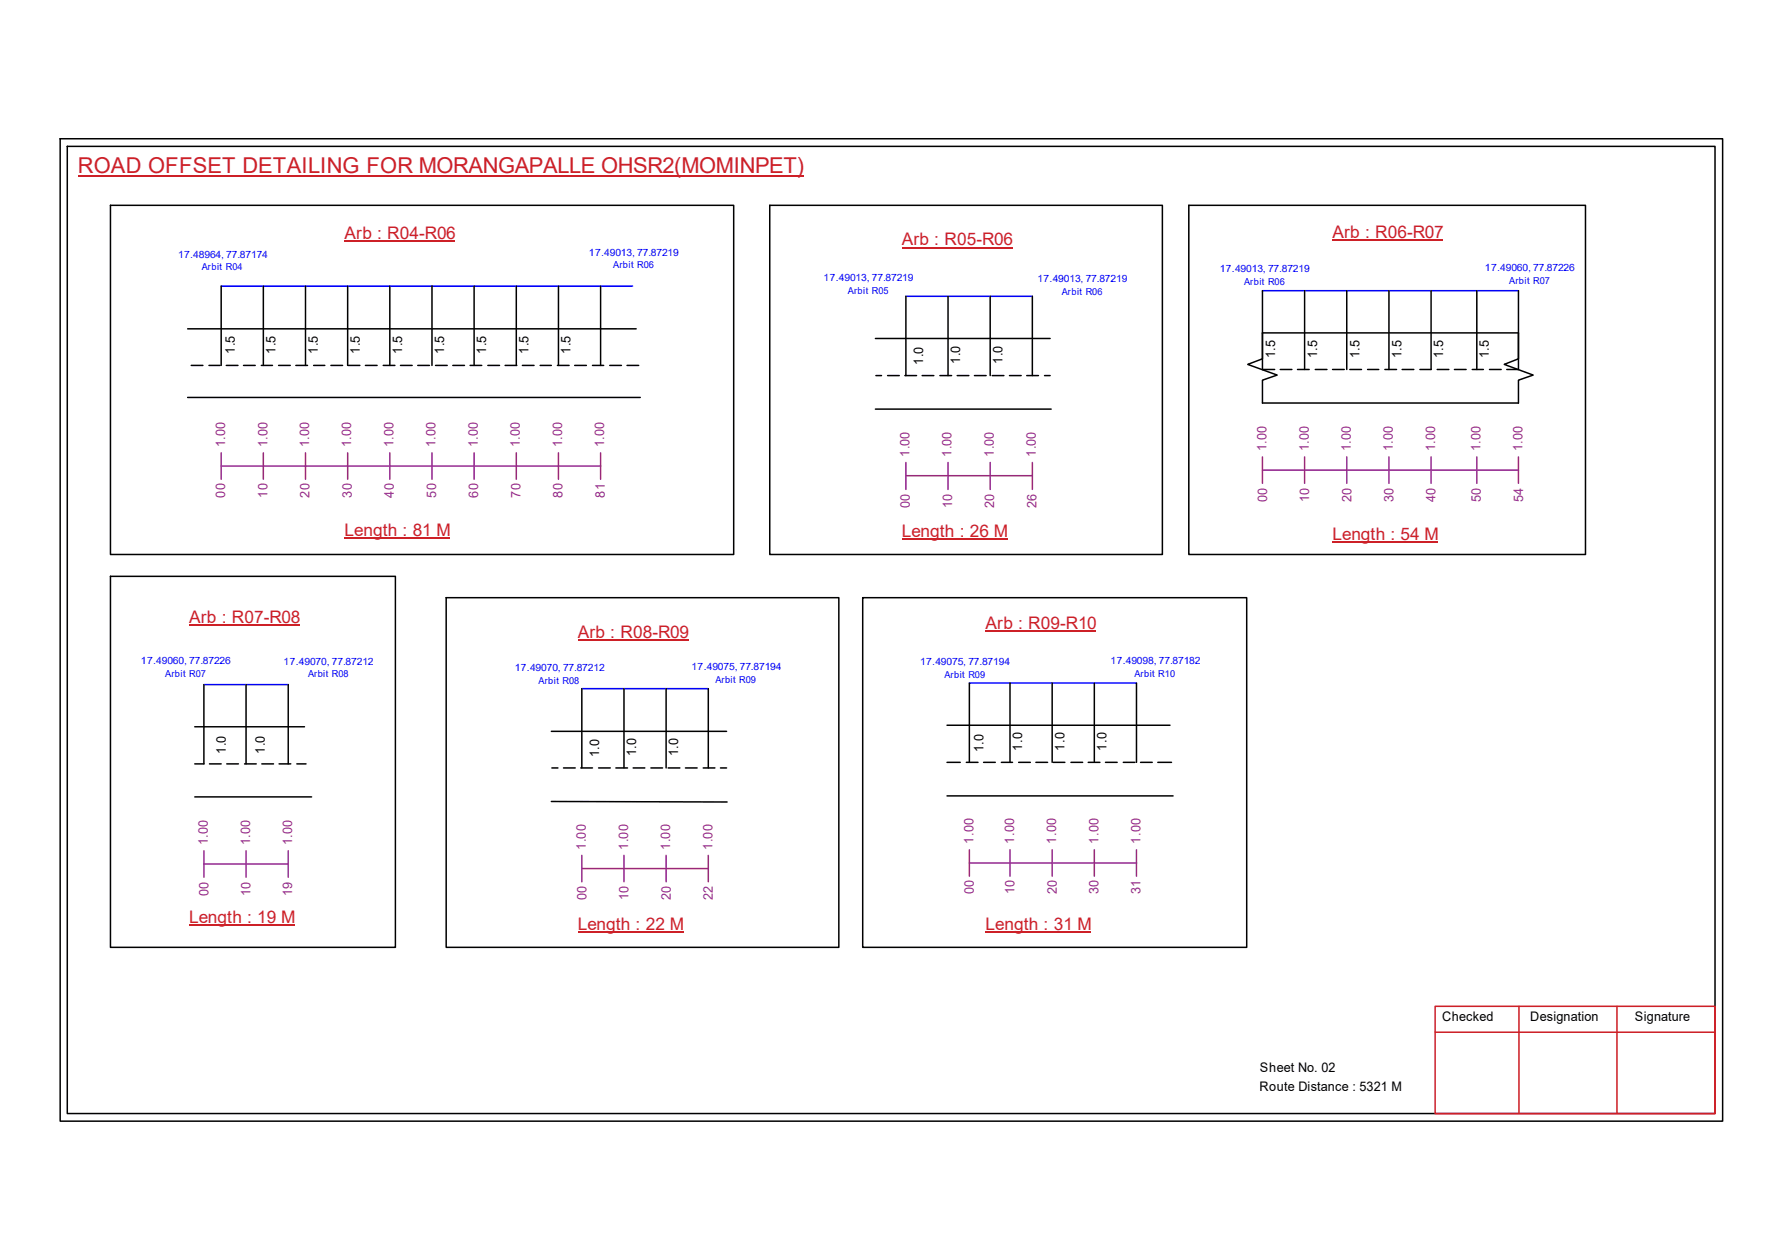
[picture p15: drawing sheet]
<svg xmlns="http://www.w3.org/2000/svg" width="297mm" height="210mm" viewBox="0 0 297 210" stroke-linecap="round" stroke-linejoin="round" font-family="sans-serif">
<defs><g id="words">
<text font-size="3.6" fill="#cd2027" x="13" y="28.9">ROAD OFFSET DETAILING FOR MORANGAPALLE OHSR2(MOMINPET)</text>
<g font-size="2.9" fill="#cd2027">
<text x="57.4" y="39.9">Arb : R04-R06</text>
<text x="150.3" y="40.9">Arb : R05-R06</text>
<text x="222.1" y="39.6">Arb : R06-R07</text>
<text x="57.4" y="89.2">Length : 81 M</text>
<text x="150.3" y="89.4">Length : 26 M</text>
<text x="222.1" y="89.9">Length : 54 M</text>
<text x="31.5" y="103.8">Arb : R07-R08</text>
<text x="96.3" y="106.3">Arb : R08-R09</text>
<text x="164.3" y="104.8">Arb : R09-R10</text>
<text x="31.5" y="153.8">Length : 19 M</text>
<text x="96.3" y="154.9">Length : 22 M</text>
<text x="164.3" y="154.9">Length : 31 M</text>
</g>
<g font-size="2.2">
<text x="39.2" y="58.9" transform="rotate(-90 39.2 58.9)">1.5</text>
<text x="45.9" y="58.9" transform="rotate(-90 45.9 58.9)">1.5</text>
<text x="53" y="58.9" transform="rotate(-90 53 58.9)">1.5</text>
<text x="60" y="58.9" transform="rotate(-90 60 58.9)">1.5</text>
<text x="67" y="58.9" transform="rotate(-90 67 58.9)">1.5</text>
<text x="74" y="58.9" transform="rotate(-90 74 58.9)">1.5</text>
<text x="81.1" y="58.9" transform="rotate(-90 81.1 58.9)">1.5</text>
<text x="88.1" y="58.9" transform="rotate(-90 88.1 58.9)">1.5</text>
<text x="95.1" y="58.9" transform="rotate(-90 95.1 58.9)">1.5</text>
<text x="212.6" y="59.7" transform="rotate(-90 212.6 59.7)">1.5</text>
<text x="219.6" y="59.7" transform="rotate(-90 219.6 59.7)">1.5</text>
<text x="226.6" y="59.7" transform="rotate(-90 226.6 59.7)">1.5</text>
<text x="233.6" y="59.7" transform="rotate(-90 233.6 59.7)">1.5</text>
<text x="240.6" y="59.7" transform="rotate(-90 240.6 59.7)">1.5</text>
<text x="248.2" y="59.7" transform="rotate(-90 248.2 59.7)">1.5</text>
<text x="153.9" y="60.8" transform="rotate(-90 153.9 60.8)">1.0</text>
<text x="160.1" y="60.6" transform="rotate(-90 160.1 60.6)">1.0</text>
<text x="167.1" y="60.6" transform="rotate(-90 167.1 60.6)">1.0</text>
<text x="37.6" y="125.6" transform="rotate(-90 37.6 125.6)">1.0</text>
<text x="44.2" y="125.6" transform="rotate(-90 44.2 125.6)">1.0</text>
<text x="106" y="126" transform="rotate(-90 106 126)">1.0</text>
<text x="113.1" y="126" transform="rotate(-90 113.1 126)">1.0</text>
<text x="164" y="125.3" transform="rotate(-90 164 125.3)">1.0</text>
<text x="170.4" y="125.1" transform="rotate(-90 170.4 125.1)">1.0</text>
<text x="177.4" y="125.1" transform="rotate(-90 177.4 125.1)">1.0</text>
<text x="184.4" y="125.1" transform="rotate(-90 184.4 125.1)">1.0</text>
<text x="99.9" y="126.2" transform="rotate(-90 99.9 126.2)">1.0</text>
<text x="240.4" y="170.1">Checked</text>
<text x="255.1" y="170.1">Designation</text>
<text x="272.5" y="170.1">Signature</text>
<text x="210" y="178.6">Sheet No. 02</text>
<text x="209.9" y="181.7">Route Distance : 5321 M</text>
</g>
<g font-size="2.2" fill="#93278f">
<text x="37.5" y="74.5" transform="rotate(-90 37.5 74.5)">1.00</text>
<text x="44.6" y="74.5" transform="rotate(-90 44.6 74.5)">1.00</text>
<text x="51.5" y="74.5" transform="rotate(-90 51.5 74.5)">1.00</text>
<text x="58.5" y="74.5" transform="rotate(-90 58.5 74.5)">1.00</text>
<text x="65.6" y="74.5" transform="rotate(-90 65.6 74.5)">1.00</text>
<text x="72.6" y="74.5" transform="rotate(-90 72.6 74.5)">1.00</text>
<text x="79.6" y="74.5" transform="rotate(-90 79.6 74.5)">1.00</text>
<text x="86.7" y="74.5" transform="rotate(-90 86.7 74.5)">1.00</text>
<text x="93.7" y="74.5" transform="rotate(-90 93.7 74.5)">1.00</text>
<text x="100.7" y="74.5" transform="rotate(-90 100.7 74.5)">1.00</text>
<text x="151.6" y="76.1" transform="rotate(-90 151.6 76.1)">1.00</text>
<text x="158.6" y="76.1" transform="rotate(-90 158.6 76.1)">1.00</text>
<text x="165.6" y="76.1" transform="rotate(-90 165.6 76.1)">1.00</text>
<text x="172.7" y="76.1" transform="rotate(-90 172.7 76.1)">1.00</text>
<text x="211.1" y="75.2" transform="rotate(-90 211.1 75.2)">1.00</text>
<text x="218.1" y="75.2" transform="rotate(-90 218.1 75.2)">1.00</text>
<text x="225.2" y="75.2" transform="rotate(-90 225.2 75.2)">1.00</text>
<text x="232.2" y="75.2" transform="rotate(-90 232.2 75.2)">1.00</text>
<text x="239.2" y="75.2" transform="rotate(-90 239.2 75.2)">1.00</text>
<text x="246.8" y="75.2" transform="rotate(-90 246.8 75.2)">1.00</text>
<text x="253.8" y="75.2" transform="rotate(-90 253.8 75.2)">1.00</text>
<text x="37.5" y="82.9" transform="rotate(-90 37.5 82.9)">00</text>
<text x="44.6" y="82.9" transform="rotate(-90 44.6 82.9)">10</text>
<text x="51.6" y="82.9" transform="rotate(-90 51.6 82.9)">20</text>
<text x="58.6" y="82.9" transform="rotate(-90 58.6 82.9)">30</text>
<text x="65.7" y="82.9" transform="rotate(-90 65.7 82.9)">40</text>
<text x="72.7" y="82.9" transform="rotate(-90 72.7 82.9)">50</text>
<text x="79.7" y="82.9" transform="rotate(-90 79.7 82.9)">60</text>
<text x="86.7" y="82.9" transform="rotate(-90 86.7 82.9)">70</text>
<text x="93.8" y="82.9" transform="rotate(-90 93.8 82.9)">80</text>
<text x="100.8" y="82.9" transform="rotate(-90 100.8 82.9)">81</text>
<text x="211.2" y="83.7" transform="rotate(-90 211.2 83.7)">00</text>
<text x="218.2" y="83.7" transform="rotate(-90 218.2 83.7)">10</text>
<text x="225.3" y="83.7" transform="rotate(-90 225.3 83.7)">20</text>
<text x="232.3" y="83.7" transform="rotate(-90 232.3 83.7)">30</text>
<text x="239.3" y="83.7" transform="rotate(-90 239.3 83.7)">40</text>
<text x="246.8" y="83.7" transform="rotate(-90 246.8 83.7)">50</text>
<text x="253.9" y="83.7" transform="rotate(-90 253.9 83.7)">54</text>
<text x="151.7" y="84.6" transform="rotate(-90 151.7 84.6)">00</text>
<text x="158.7" y="84.6" transform="rotate(-90 158.7 84.6)">10</text>
<text x="165.7" y="84.6" transform="rotate(-90 165.7 84.6)">20</text>
<text x="172.8" y="84.6" transform="rotate(-90 172.8 84.6)">26</text>
<text x="34.7" y="140.8" transform="rotate(-90 34.7 140.8)">1.00</text>
<text x="41.7" y="140.8" transform="rotate(-90 41.7 140.8)">1.00</text>
<text x="48.7" y="140.8" transform="rotate(-90 48.7 140.8)">1.00</text>
<text x="97.7" y="141.6" transform="rotate(-90 97.7 141.6)">1.00</text>
<text x="104.7" y="141.6" transform="rotate(-90 104.7 141.6)">1.00</text>
<text x="111.7" y="141.6" transform="rotate(-90 111.7 141.6)">1.00</text>
<text x="118.7" y="141.6" transform="rotate(-90 118.7 141.6)">1.00</text>
<text x="162.3" y="140.5" transform="rotate(-90 162.3 140.5)">1.00</text>
<text x="169" y="140.5" transform="rotate(-90 169 140.5)">1.00</text>
<text x="176.1" y="140.5" transform="rotate(-90 176.1 140.5)">1.00</text>
<text x="183.1" y="140.5" transform="rotate(-90 183.1 140.5)">1.00</text>
<text x="190.1" y="140.5" transform="rotate(-90 190.1 140.5)">1.00</text>
<text x="34.8" y="149.3" transform="rotate(-90 34.8 149.3)">00</text>
<text x="41.8" y="149.3" transform="rotate(-90 41.8 149.3)">10</text>
<text x="48.7" y="149.3" transform="rotate(-90 48.7 149.3)">19</text>
<text x="97.7" y="149.9" transform="rotate(-90 97.7 149.9)">00</text>
<text x="104.8" y="149.9" transform="rotate(-90 104.8 149.9)">10</text>
<text x="111.8" y="149.9" transform="rotate(-90 111.8 149.9)">20</text>
<text x="118.8" y="149.9" transform="rotate(-90 118.8 149.9)">22</text>
<text x="162.3" y="149" transform="rotate(-90 162.3 149)">00</text>
<text x="169.1" y="149" transform="rotate(-90 169.1 149)">10</text>
<text x="176.1" y="149" transform="rotate(-90 176.1 149)">20</text>
<text x="183.1" y="149" transform="rotate(-90 183.1 149)">30</text>
<text x="190.1" y="149" transform="rotate(-90 190.1 149)">31</text>
</g>
<g font-size="1.7" fill="#00f">
<text x="29.7" y="42.9">17.48964, 77.87174</text>
<text x="98.2" y="42.6">17.49013, 77.87219</text>
<text x="137.3" y="46.8">17.49013, 77.87219</text>
<text x="172.9" y="47">17.49013, 77.87219</text>
<text x="203.3" y="45.4">17.49013, 77.87219</text>
<text x="247.5" y="45.1">17.49060, 77.87226</text>
<text x="23.5" y="110.7">17.49060, 77.87226</text>
<text x="47.3" y="110.7">17.49070, 77.87212</text>
<text x="85.8" y="111.8">17.49070, 77.87212</text>
<text x="115.3" y="111.6">17.49075, 77.87194</text>
<text x="153.4" y="110.8">17.49075, 77.87194</text>
<text x="185.1" y="110.7">17.49098, 77.87182</text>
</g>
<g font-size="1.6" fill="#00f">
<text x="33.7" y="45">Arbit R04</text>
<text x="102.2" y="44.7">Arbit R06</text>
<text x="207.4" y="47.5">Arbit R06</text>
<text x="251.6" y="47.2">Arbit R07</text>
<text x="141.3" y="49">Arbit R05</text>
<text x="177" y="49.1">Arbit R06</text>
<text x="27.6" y="112.8">Arbit R07</text>
<text x="51.3" y="112.9">Arbit R08</text>
<text x="89.8" y="114">Arbit R08</text>
<text x="119.2" y="113.7">Arbit R09</text>
<text x="157.4" y="112.9">Arbit R09</text>
<text x="189.1" y="112.8">Arbit R10</text>
</g>
</g></defs>
<g fill="none" stroke="#000" stroke-width=".25">
<path d="M10 23.1h277.1v163.7h-277.1zM11.2 24.4h274.7v161.1h-274.7zM18.4 34.2h103.9v58.2h-103.9zM128.3 34.2h65.5v58.2h-65.5zM198.2 34.2h66.1v58.2h-66.1zM31.3 54.8h74.7M36.9 47.7v13.2M43.9 47.7v13.2M50.9 47.7v13.2M58 47.7v13.2M65 47.7v13.2M72 47.7v13.2"/>
<path d="M79 47.7v13.2M86.1 47.7v13.2M93.1 47.7v13.2M100.1 47.7v13.2M145.9 56.4h29.1M151 49.4v13.2M158 49.4v13.2M165.1 49.4v13.2M172.1 49.4v13.2M210.4 55.5h42.7v4.3l-2.4 .9 4.9 1.8-2.5 .8v3.8h-42.7v-3.8l2.5-.8-4.9-1.8 2.4-.9zM210.4 48.4v13.2h2.1M217.5 48.4v13.2"/>
<path d="M224.5 48.4v13.2M231.5 48.4v13.2M238.5 48.4v13.2h-1.8M246.2 48.4v13.2M253.1 48.4v13.2h-1.9M31.3 66.2h75.4M31.9 60.9h1.9M34.8 60.9h1.9M37.7 60.9h2M40.6 60.9h1.9M43.6 60.9h1.8M46.4 60.9h2"/>
<path d="M49.3 60.9h2M52.3 60.9h1.8M55.2 60.9h1.9M58 60.9h2M60.9 60.9h2M63.9 60.9h1.9M66.8 60.9h1.9M69.6 60.9h2M72.6 60.9h1.9M75.5 60.9h1.9M78.4 60.9h1.9M81.3 60.9h2"/>
<path d="M84.2 60.9h1.9M87.1 60.9h1.9M90 60.9h1.9M92.9 60.9h2M95.8 60.9h1.9M98.8 60.9h1.8M101.6 60.9h2M104.5 60.9h2M145.9 68.2h29.3M146 62.6h.9M148 62.6h1.9M150.8 62.6h2"/>
<path d="M153.7 62.6h2M156.7 62.6h1.9M159.6 62.6h1.9M162.4 62.6h2M165.4 62.6h1.9M168.3 62.6h1.9M171.2 62.6h1.9M174.1 62.6h.9M213.4 61.6h1.9M216.3 61.6h1.9M219.2 61.6h2M222.1 61.6h2"/>
<path d="M225 61.6h1.9M228 61.6h1.8M230.8 61.6h2M233.7 61.6h2M239.6 61.6h1.9M242.4 61.6h2M245.4 61.6h1.9M248.3 61.6h1.9M18.4 96h47.5v61.8h-47.5zM74.4 99.6h65.4v58.2h-65.4zM143.8 99.6h64v58.2h-64zM34 114v13.3h-1.5"/>
<path d="M41 114v13.3M48 114v13.3M97 114.7v13.2M104 114.7v13.2M111 114.7v13.2M118.1 114.7v13.2M161.6 113.8v13.2M168.4 113.8v13.2M175.4 113.8v13.2M182.4 113.8v13.2M189.4 113.8v13.2M32.5 121.1h18.3"/>
<path d="M32.5 132.8h19.4M34.9 127.3h2M37.8 127.3h1.9M40.8 127.3h1.9M43.6 127.3h2M46.5 127.3h2M49.5 127.3h1.5M91.9 121.8h29.2M91.9 133.5l29.3 .1M92 127.9h1M93.9 127.9h2M96.8 127.9h2"/>
<path d="M99.8 127.9h1.9M102.7 127.9h1.9M105.5 127.9h2M108.5 127.9h1.9M111.4 127.9h1.9M114.3 127.9h1.9M117.2 127.9h2M120.1 127.9h1M157.9 120.8h37.1M157.9 132.6h37.6M157.9 127h2.2M161.1 127h1.9"/>
<path d="M164 127h1.9M166.9 127h1.9M169.8 127h1.9M172.7 127h1.9M175.6 127h1.9M178.5 127h2M181.4 127h1.9M184.3 127h1.9M187.2 127h2M190.1 127h2M193 127h2.3"/>
</g>
<path d="M239.2 167.6h46.7v17.9h-46.7zM239.2 172h46.7M253.2 167.6v17.9M269.5 167.6v17.9" fill="none" stroke="#cc1f26" stroke-width=".25"/>
<path d="M13 29.3h121" fill="none" stroke="#cd2027" stroke-width=".25"/>
<path d="M36.9 47.7h68.5M151 49.4h21.1M210.4 48.4h42.7M34 114h14M97 114.7h21.1M161.6 113.8h27.8" fill="none" stroke="#00f" stroke-width=".25"/>
<g fill="none" stroke="#93278f" stroke-width=".25">
<path d="M36.9 77.6h63.2M36.9 75.4v4.4M43.9 75.4v4.4M50.9 75.4v4.4M58 75.4v4.4M65 75.4v4.4M72 75.4v4.4M79 75.4v4.4M86.1 75.4v4.4M93.1 75.4v4.4M100.1 75.4v4.4M151 79.2h21.1"/>
<path d="M151 77v4.5M158 77v4.5M165.1 77v4.5M172.1 77v4.5M210.4 78.3h42.7M210.4 76.1v4.4M217.5 76.1v4.4M224.5 76.1v4.4M231.5 76.1v4.4M238.5 76.1v4.4M246.2 76.1v4.4M253.1 76.1v4.4"/>
<path d="M34 143.9h14M34 141.7v4.4M41 141.7v4.4M48 141.7v4.4M97 144.7h21.1M97 142.5v4.4M104 142.5v4.4M111 142.5v4.4M118.1 142.5v4.4M161.6 143.8h27.8M161.6 141.6v4.4M168.4 141.6v4.4"/>
<path d="M175.4 141.6v4.4M182.4 141.6v4.4M189.4 141.6v4.4"/>
</g>
<path d="M222.1 40h18.5M57.4 40.2h18.5M150.3 41.2h18.5M57.4 89.6h17.7M150.3 89.7h17.6M222.1 90.3h17.6M31.5 104.1h18.5M96.3 106.6h18.5M164.3 105.2h18.4M31.5 154.2h17.6M96.3 155.2h17.6M164.3 155.3h17.6" fill="none" stroke="#cd2027" stroke-width=".17"/>
<use href="#words"/>
</svg>
